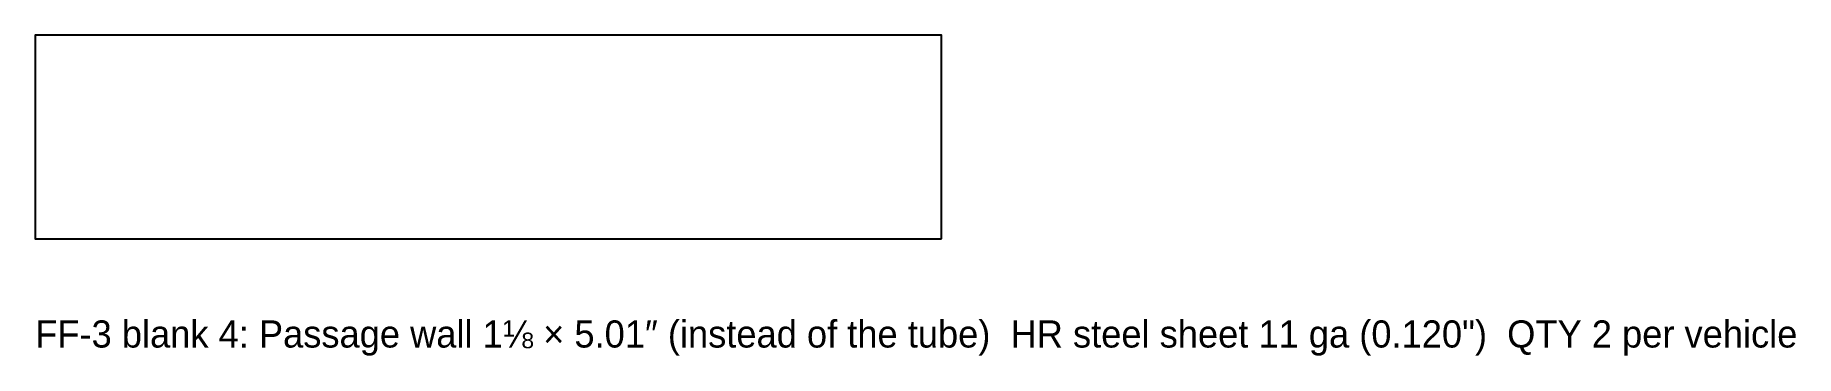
# Model space of a CAD drawing. Header units: inches. Extents: x 0 to 9.74, y -0.65 to 1.12.
import ezdxf

# ---------------------------------------------------------------- set-up
doc = ezdxf.new("R2010")
doc.units = ezdxf.units.IN
doc.header["$MEASUREMENT"] = 0
doc.layers.add('CUT', color=7, linetype='Continuous')
doc.layers.add('TEXT', color=3, linetype='Continuous')

msp = doc.modelspace()

# ---------------------------------------------------------------- linework, layer by layer
at = {"layer": 'CUT'}
msp.add_lwpolyline([(5.0132, 0), (5.0132, 1.125), (0, 1.125), (0, 0), (5.0132, 0)], close=True, dxfattribs=at)

# ---------------------------------------------------------------- texts
at = {"layer": 'TEXT'}
msp.add_text('FF-3 blank 4: Passage wall 1⅛ × 5.01″ (instead of the tube)  HR steel sheet 11 ga (0.120")  QTY 2 per vehicle', height=0.15, dxfattribs=at).set_placement((0, -0.6))

doc.saveas('drawing.dxf')
